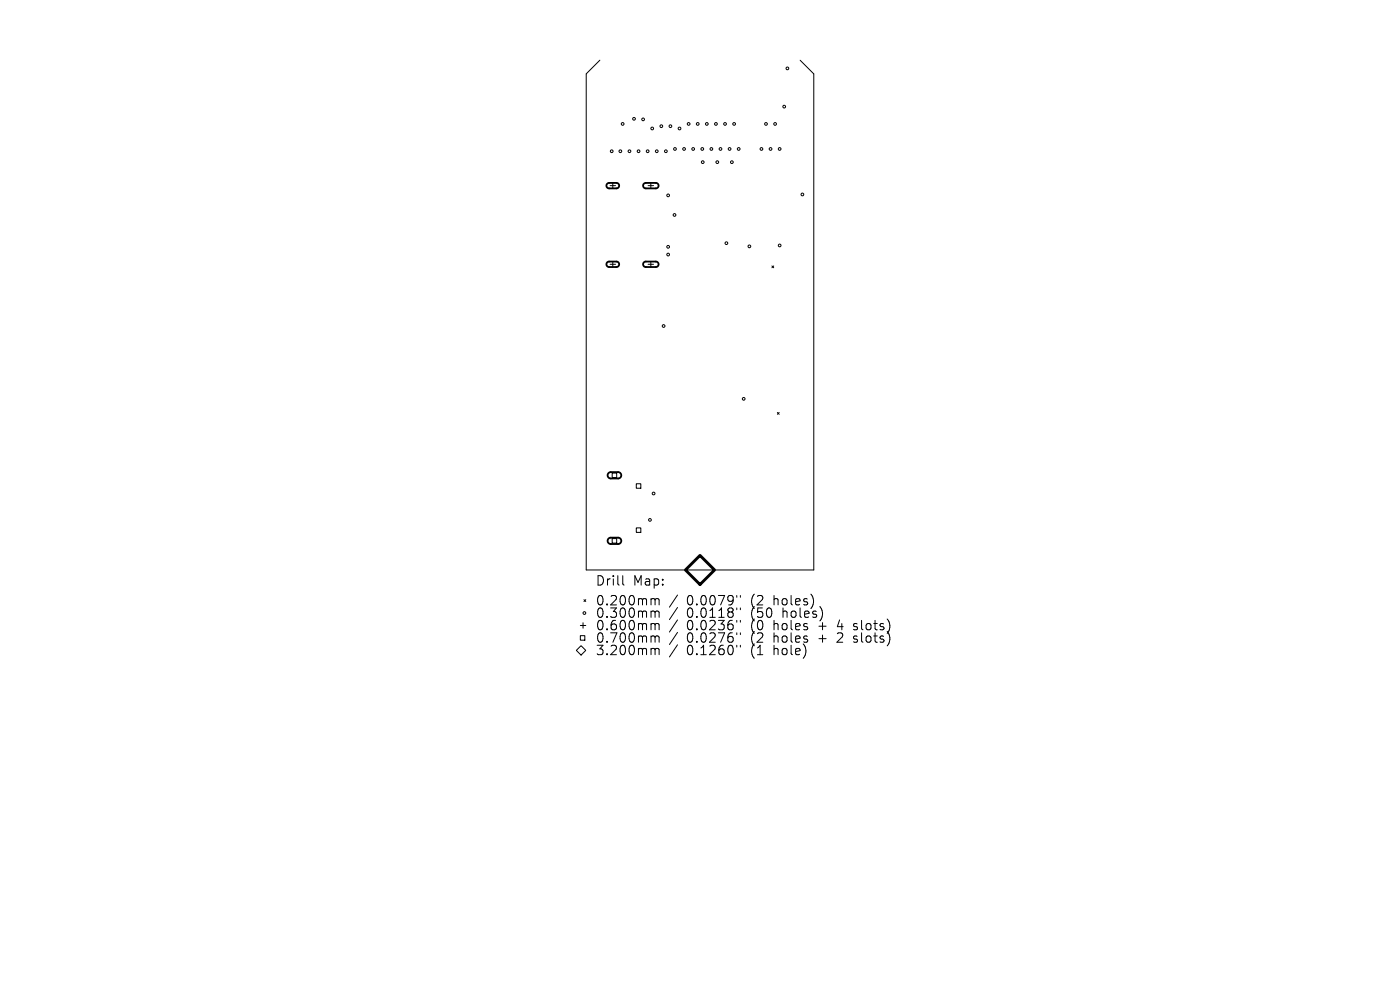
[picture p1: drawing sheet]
<svg xmlns="http://www.w3.org/2000/svg" width="297mm" height="210mm" viewBox="0 0 297 210" stroke-linecap="round" stroke-linejoin="round" font-family="sans-serif">
<defs><g id="words">
<g font-size="2.8">
<text x="126.3" y="124.5">Drill</text>
<text x="134.2" y="124.5">Map:</text>
<text x="126.3" y="128.7">0.200mm</text>
<text x="126.3" y="131.3">0.300mm</text>
<text x="145.5" y="128.7">0.0079&quot;</text>
<text x="145.5" y="131.3">0.0118&quot;</text>
<text x="159.1" y="128.7">(2</text>
<text x="159.1" y="131.3">(50</text>
<text x="164" y="128.7">holes)</text>
<text x="165.9" y="131.3">holes)</text>
<text x="126.3" y="133.9">0.600mm</text>
<text x="126.3" y="136.6">0.700mm</text>
<text x="145.5" y="133.9">0.0236&quot;</text>
<text x="145.5" y="136.6">0.0276&quot;</text>
<text x="159.1" y="133.9">(0</text>
<text x="159.1" y="136.6">(2</text>
<text x="164" y="133.9">holes</text>
<text x="164" y="136.6">holes</text>
<text x="173.6" y="133.9">+</text>
<text x="173.6" y="136.6">+</text>
<text x="177.7" y="133.9">4</text>
<text x="177.7" y="136.6">2</text>
<text x="181.3" y="133.9">slots)</text>
<text x="181.3" y="136.6">slots)</text>
<text x="126.3" y="139.2">3.200mm</text>
<text x="145.5" y="139.2">0.1260&quot;</text>
<text x="159.1" y="139.2">(1</text>
<text x="164" y="139.2">hole)</text>
</g>
</g></defs>
<g fill="none" stroke="#000" stroke-width=".21">
<path d="M127.3 12.8l-2.9 2.9v105.2h48.2v-105.2l-2.9-2.9M129.4 39.4h1.2M130 38.8v1.2M137.5 39.4h1.2M138.1 38.8v1.2M129.4 56.1h1.2M130 55.5v1.1M137.5 56.1h1.2M138.1 55.5v1.1M163.8 56.4l.3 .4M164.1 56.4l-.3 .4M164.9 87.5l.4 .4"/>
<path d="M165.3 87.5l-.4 .4M129.9 100.3h.9v1h-.9zM129.9 114.3h.9v.9h-.9zM135 102.6h.9v1h-.9zM135 112h.9v.9h-.9zM122.3 138l1-1 1 1-1 1zM123.1 132.7h1.2M123.1 134.8h1v1h-1zM123.7 132.1v1.2M123.9 127.2l.4 .4M124.3 127.2l-.4 .4M132.1 122.1v1.7l.3 .3"/>
<path d="M138.4 127h.3l.3 .3M138.4 129.6h.3l.3 .3M138.4 132.3h.3l.3 .3M138.4 134.9h.3l.3 .3M138.4 137.5h.3l.3 .3M139 127.3l.3-.3 .4 .1 .1 1.2M139 127.3v1M139 129.9v1.1M139 132.6v1M139 135.2v1M139 137.8v1.1M139 129.9l.3-.3 .4 .1 .1 1.3"/>
<path d="M139 132.6l.3-.3 .4 .1 .1 1.2M139 135.2l.3-.3 .4 .1 .1 1.2M139 137.8l.3-.3 .4 .1 .1 1.3M143.7 126.2l-1.7 2.6M143.7 128.9l-1.7 2.5M143.7 131.5l-1.7 2.6M143.7 134.1l-1.7 2.6M143.7 136.8l-1.7 2.6M156.3 126.3v.4M156.3 129v.3M156.3 131.6v.4M156.3 134.2v.4"/>
<path d="M156.3 136.9v.4M157.1 126.3v.4M157.1 129v.3M157.1 131.6v.4M157.1 134.2v.4M157.1 136.9v.4M172.3 126.4l.3 1-.2 1.1M174.2 129.1l.3 .9-.3 1.3M188.7 132.2v1.3M188.7 134.8v1.3"/>
<circle cx="167" cy="14.5" r=".29"/>
<circle cx="129.8" cy="32.1" r=".29"/>
<circle cx="131.6" cy="32.1" r=".29"/>
<circle cx="132.1" cy="26.3" r=".29"/>
<circle cx="133.5" cy="32.1" r=".29"/>
<circle cx="134.5" cy="25.2" r=".29"/>
<circle cx="135.5" cy="32.1" r=".29"/>
<circle cx="136.4" cy="25.3" r=".29"/>
<circle cx="137.4" cy="32.1" r=".29"/>
<circle cx="138.4" cy="27.3" r=".29"/>
<circle cx="139.3" cy="32.1" r=".29"/>
<circle cx="140.3" cy="26.8" r=".29"/>
<circle cx="141.3" cy="32.1" r=".29"/>
<circle cx="142.2" cy="26.8" r=".29"/>
<circle cx="143.2" cy="31.6" r=".29"/>
<circle cx="144.2" cy="27.3" r=".29"/>
<circle cx="145.1" cy="31.6" r=".29"/>
<circle cx="146.1" cy="26.3" r=".29"/>
<circle cx="147.1" cy="31.6" r=".29"/>
<circle cx="148" cy="26.3" r=".29"/>
<circle cx="149" cy="31.6" r=".29"/>
<circle cx="149.1" cy="34.4" r=".29"/>
<circle cx="149.9" cy="26.3" r=".29"/>
<circle cx="150.9" cy="31.6" r=".29"/>
<circle cx="151.9" cy="26.3" r=".29"/>
<circle cx="152.2" cy="34.4" r=".29"/>
<circle cx="152.8" cy="31.6" r=".29"/>
<circle cx="153.8" cy="26.3" r=".29"/>
<circle cx="154.8" cy="31.6" r=".29"/>
<circle cx="155.3" cy="34.4" r=".29"/>
<circle cx="155.7" cy="26.3" r=".29"/>
<circle cx="156.7" cy="31.6" r=".29"/>
<circle cx="161.5" cy="31.6" r=".29"/>
<circle cx="162.5" cy="26.3" r=".29"/>
<circle cx="163.5" cy="31.6" r=".29"/>
<circle cx="164.4" cy="26.3" r=".29"/>
<circle cx="165.4" cy="31.6" r=".29"/>
<circle cx="166.4" cy="22.6" r=".29"/>
<circle cx="141.7" cy="41.4" r=".29"/>
<circle cx="141.7" cy="54" r=".29"/>
<circle cx="141.7" cy="52.4" r=".29"/>
<circle cx="143.1" cy="45.6" r=".29"/>
<circle cx="154.1" cy="51.6" r=".29"/>
<circle cx="159" cy="52.3" r=".29"/>
<circle cx="165.4" cy="52.1" r=".29"/>
<circle cx="170.2" cy="41.3" r=".29"/>
<circle cx="140.8" cy="69.2" r=".29"/>
<circle cx="157.8" cy="84.6" r=".29"/>
<circle cx="137.9" cy="110.3" r=".29"/>
<circle cx="138.7" cy="104.7" r=".29"/>
<circle cx="124" cy="130" r=".29"/>
</g>
<path d="M128.8 39l.4-.2h1.7l.3 .2 .1 .5-.4 .5h-1.8l-.4-.5zM136.6 39l.4-.2h2.2l.4 .2 .1 .5-.5 .5h-2.3l-.5-.5zM128.8 55.7l.4-.2h1.7l.3 .2 .1 .5-.4 .4h-1.8l-.4-.4zM136.6 55.7l.4-.2h2.2l.4 .2 .1 .5-.5 .4h-2.3l-.5-.4zM129.1 100.3l.4-.1h1.8l.4 .3 .1 .5-.6 .5h-1.8l-.5-.5zM129.1 114.3l.4-.2h1.8l.4 .3 .1 .5-.6 .5h-1.8l-.5-.5z" fill="none" stroke="#000" stroke-width=".39"/>
<path d="M145.4 120.9l3.1-3.1 3.1 3.1-3.1 3.1z" fill="none" stroke="#000" stroke-width=".62"/>
<use href="#words"/>
</svg>
